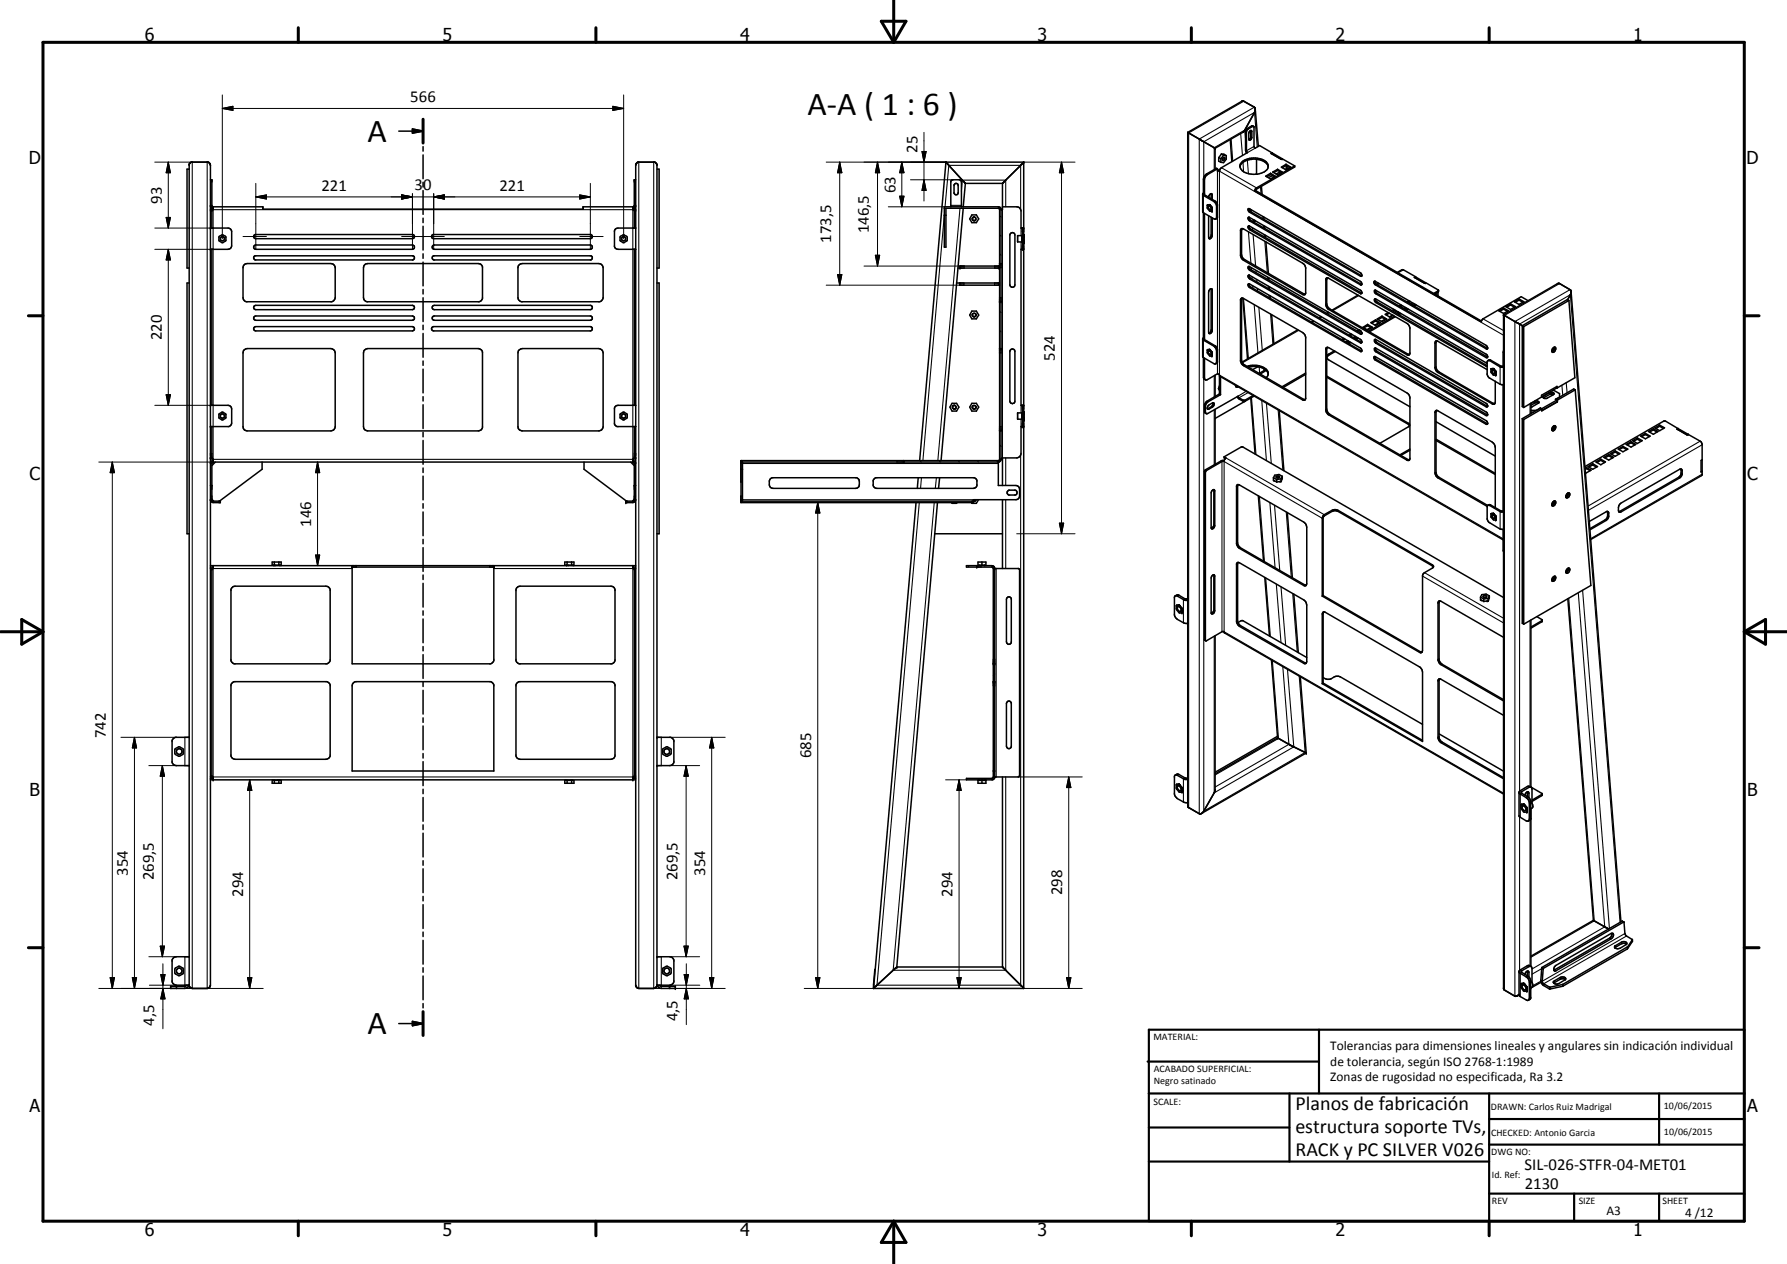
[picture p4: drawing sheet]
<svg xmlns="http://www.w3.org/2000/svg" width="420mm" height="297mm" viewBox="0 0 420 297" stroke-linecap="round" stroke-linejoin="round" font-family="sans-serif">
<defs><g id="words">
<g font-size="7.9">
<text x="189.9" y="27.1">A-A ( 1 : 6 )</text>
<text x="86.4" y="33.3">A</text>
<text x="86.4" y="243">A</text>
</g>
<g font-size="4.7">
<text x="304.6" y="260.8">Planos de fabricación</text>
<text x="304.6" y="266.2">estructura soporte TVs,</text>
<text x="304.6" y="271.6">RACK y PC SILVER V026</text>
</g>
<g font-size="4.2">
<text x="34" y="9.6">6</text>
<text x="104" y="9.6">5</text>
<text x="174" y="9.6">4</text>
<text x="244" y="9.6">3</text>
<text x="314" y="9.6">2</text>
<text x="384" y="9.6">1</text>
<text x="6.8" y="38.7">D</text>
<text x="410.6" y="38.7">D</text>
<text x="7" y="112.9">C</text>
<text x="410.8" y="112.9">C</text>
<text x="7" y="187.1">B</text>
<text x="410.8" y="187.1">B</text>
<text x="7" y="261.4">A</text>
<text x="410.8" y="261.4">A</text>
<text x="34" y="290.4">6</text>
<text x="104" y="290.4">5</text>
<text x="174" y="290.4">4</text>
<text x="244" y="290.4">3</text>
<text x="314" y="290.4">2</text>
<text x="384" y="290.4">1</text>
</g>
<g font-size="3.9">
<text x="96.5" y="24">566</text>
<text x="215.7" y="35.9" transform="rotate(-90 215.7 35.9)">25</text>
<text x="38" y="47.9" transform="rotate(-90 38 47.9)">93</text>
<text x="75.6" y="44.8">221</text>
<text x="97.5" y="44.7">30</text>
<text x="117.4" y="44.8">221</text>
<text x="210.5" y="45.4" transform="rotate(-90 210.5 45.4)">63</text>
<text x="195.4" y="57.1" transform="rotate(-90 195.4 57.1)">173,5</text>
<text x="204.3" y="54.8" transform="rotate(-90 204.3 54.8)">146,5</text>
<text x="38" y="80" transform="rotate(-90 38 80)">220</text>
<text x="248" y="84.8" transform="rotate(-90 248 84.8)">524</text>
<text x="73.1" y="123.8" transform="rotate(-90 73.1 123.8)">146</text>
<text x="24.9" y="173.4" transform="rotate(-90 24.9 173.4)">742</text>
<text x="190.7" y="178.2" transform="rotate(-90 190.7 178.2)">685</text>
<text x="30.1" y="205.8" transform="rotate(-90 30.1 205.8)">354</text>
<text x="36.1" y="206.9" transform="rotate(-90 36.1 206.9)">269,5</text>
<text x="159.3" y="206.9" transform="rotate(-90 159.3 206.9)">269,5</text>
<text x="165.8" y="205.8" transform="rotate(-90 165.8 205.8)">354</text>
<text x="57.2" y="210.7" transform="rotate(-90 57.2 210.7)">294</text>
<text x="224" y="210.7" transform="rotate(-90 224 210.7)">294</text>
<text x="249.8" y="210.4" transform="rotate(-90 249.8 210.4)">298</text>
<text x="36.2" y="241" transform="rotate(-90 36.2 241)">4,5</text>
<text x="159.3" y="240" transform="rotate(-90 159.3 240)">4,5</text>
<text x="358.5" y="275">SIL-026-STFR-04-MET01</text>
<text x="358.5" y="279.4">2130</text>
</g>
<g font-size="3.1">
<text x="312.7" y="246.8">Tolerancias para dimensiones lineales y angulares sin indicación individual</text>
<text x="312.7" y="250.4">de tolerancia, según ISO 2768-1:1989</text>
<text x="312.7" y="254">Zonas de rugosidad no especificada, Ra 3.2</text>
<text x="377.7" y="285.6">A3</text>
<text x="396.2" y="285.9">4 /12</text>
</g>
<g font-size="2.4">
<text x="271.2" y="244.4">MATERIAL:</text>
<text x="271.3" y="252">ACABADO SUPERFICIAL:</text>
<text x="271.3" y="254.6">Negro satinado</text>
<text x="271.2" y="259.7">SCALE:</text>
<text x="350.6" y="260.8">DRAWN: Carlos Ruiz Madrigal</text>
<text x="391.2" y="260.6">10/06/2015</text>
<text x="350.6" y="267">CHECKED: Antonio Garcia</text>
<text x="391.2" y="266.7">10/06/2015</text>
<text x="350.6" y="271.4">DWG NO:</text>
<text x="350.8" y="276.9">Id. Ref:</text>
<text x="350.8" y="282.8">REV</text>
<text x="371.2" y="282.9">SIZE</text>
<text x="390.9" y="282.9">SHEET</text>
</g>
</g></defs>
<g fill="none" stroke="#000" stroke-width=".35">
<path d="M44.5 39.8h-.5v23.2h.5M44.7 38.3l.3-.2h3.9l.4 .3 .2 .5v192.6l-.2 .4-.6 .4h-3.5l-.5-.2-.2-.4v-193zM93.8 30.8h5.7M97 30.3l2.5 .5-2.5 .5zM99.5 28v5.6M99.5 34.5v1M99.5 36.4v5.6M149.9 38.1h4l.6 .6v193l-.5 .5-.3 .1h-3.5l-.3-.1-.4-.5v-193zM154.5 39.8h.5v23.2h-.5M222.4 38.1h18.3M222.4 38.1l4.6 5M222.4 38.1l-6.2 70.1"/>
<path d="M240.7 38.1v194.2h-35.3M240.7 38.1l-5 5M279.3 31.2l6.4 3.6M285.7 34.8h.1M285.7 34.8l6.8-3.9 2.5-4.5 .1-.8-.2-.4-2.5-1.4-.4-.1-12.7 7.4v158.4l.1 .2 2.7 1.6 .5-.2 .4-.5 2.7-4.8v-36.4M285.7 34.8v4.9M286.2 39.7l-2.7 1.7-.3 .7v3.4M286.2 39.7v.5h.5l.1-.2M286.2 39.7l-.2-.2-2.3 1.4-.6 .6-.2 .6v3.3M286.5 37.3v.6l.6 .2M286.5 37l.6 .3M287.1 37.3v.8"/>
<path d="M287.2 36.2l-.5 .6M287.2 36.2h.5M287.2 36.2l.5 .3M287.6 37.1l.2-.1 .2 .1-.3 .6-.3-.1zM287.7 36.5l.6 .1M287.7 36.5l-.6 .8M287.9 36.3l.4 .3M288.3 36.6v.8l-.6 .8-.6-.1M289.3 32.8l.3 5.2M291.5 39.2a2.26 2.26 0 0 1 2.3-2 4.1 4.1 0 0 1 4.3 1.3l.1 .7M293.8 30.9l.4-.3 .1 .3v1.4l-.4 .6-.3-.2v-1.4zM294.1 30.6v1.7l-.4 .5"/>
<path d="M294.3 29.6l-1.2 .7-.2 .5v4.5l.2 .7M294.3 29.5l.5 .2M294.3 29.5v.1M294.8 29.7h-.2l-1.3 .7-.2 .5v4.5l.2 .5-6.1 3.5-.4 .6M294.8 29.7l.1 5 .2 .1 1.1-.6 5.2 3.1M295.1 25.7l.8 8.7M295.4 37.4v3.5M298.1 38.9a4.4 4.4 0 0 0-5.7-.8l-.7 .6-.2 .5M298.2 39a2.51 2.51 0 0 1-2.5 1.9 3.9 3.9 0 0 1-4.1-1.4l-.1-.3M298.9 36.1l.2-.2-.2 .2 2.3 1.3zM300.4 39.8v.2M301.3 39.3l1.1-.7 1.1 .7-1.1 .6z"/>
<path d="M301.4 37.3l3 1.7M301.4 37.3l-.2 .1M302.4 38.9l-.9 .5M302.4 38.9l.9 .5M302.4 38.6v.3M302.4 39.8h-.2M302.4 38.9v.9M302.6 39v.6l-.2 .2M304.4 39v.2l-9.1 5.3-.1 .3M304.4 39l-9 5.2-.4 .7M49.5 42.2h.3v6.2l.3 .2M49.5 48.6h.3v5"/>
<path d="M49.5 48.4l.1 .2M49.5 53.6h4.1l.6 .2 .3 .6v3.4l-.3 .5-.6 .3h-4.1M49.8 58.6v36.6M50.1 48.6v.7h-.3l.3-.4-.3-.1M50.1 48.6h11.7v.5h75.3v-.5h11.7M51.6 55.5l.6-.3 .8 .3v1.1l-.6 .4-.8-.4zM59.8 57.7l.3-.1h36.9a.51 .51 0 0 1 .4 .5 .51 .51 0 0 1-.4 .5h-36.9l-.3-.1-.2-.3zM59.8 55.2l37.3-.1a.5 .5 0 0 1 .3 .6 .5 .5 0 0 1-.4 .4h-36.9l-.3-.1-.2-.3zM99.5 42.8v1.1M99.5 44.8v5.6M99.5 51.3v1M99.5 53.2v5.6"/>
<path d="M99.5 59.6v1.1M101.6 55.2l37.4-.1a.51 .51 0 0 1 .3 .6 .51 .51 0 0 1-.5 .4h-36.8l-.4-.1-.1-.3zM101.7 57.8l.4-.2h36.7a.51 .51 0 0 1 .5 .5 .51 .51 0 0 1-.5 .5h-36.7l-.4-.3zM145.9 55.5l.6-.3 .9 .3 .1 1-1 .5-.7-.5zM148.8 48.6v.7h.3l-.3-.4 .3-.1M149.1 58.6v36.6M149.5 42.2h-.4v6.1l-.1 .2-.2 .1M149.5 48.6h-.4v5M149.5 48.3l-.1 .3M149.5 53.6h-4.2l-.6 .2-.2 .4v3.8l.2 .3 .6 .3h4.2M222 48.9h12.9l.1 .3M222 50.6h.4"/>
<path d="M222.4 48.9v9.2h-.4v-9.5h12.7l.5 .2 .2 .3M223.6 48.6v-6l.5-.4h1.4l.5 .4v6M224.4 43.3l.3-.2 .5 .2 .1 2-.2 .4h-.5l-.3-.3zM226.5 48.9l-5.2 59.3M227 43.1l-.5 5.5M227 43.1h8.7M228.5 50.5h1.1l.5 .9-.5 .9h-1.1l-.5-.9zM235 49.2v58.9l-.1 .1h-60.7v5.1M235.4 49.1v59l-.2 .3-.3 .2h-60.7M235.4 49.1l-.4 .1M235.7 48.6h3.3a1 1 0 0 1 1.1 1v4h.6M235.7 43.1v6.2h-.3"/>
<path d="M237.6 54.9l.6-.2 .3 .2 .1 .3-.1 12.1a.61 .61 0 0 1-.6 .2 .61 .61 0 0 1-.5-.6v-11.7zM240.3 55.4h-1v1.5h1M240.3 55.4v1.5M240.3 55.4l.1-.1v.3M240.3 56.8l.1 .1M240.4 53.6v5M240.4 55.8v.6M240.4 56.6l-.1 .2M240.7 58.6h-.6v36.6h.6M240.7 56.6h.1M240.7 56.9v.1M240.7 57h.1"/>
<path d="M240.7 55.2h.1M240.7 55.2v1.8M240.7 55.5h.1M240.7 55.8h.1M240.7 55.2v.1M240.7 55.6v.1M240.7 55.7v.1M240.8 56.5h-.1M282.8 45.8l2.8 1.7 .4 .5v3.1l-.2 .4M282.9 50v29.4M282.9 50l2.5 1.4 .4 .1M282.9 45.4l-.1 .2v4.2l.1 .2"/>
<path d="M282.9 45.4l.3 .1M283.2 50.2v29.3M283.2 45.5l-.1 .2 2.7 1.6 .4 .7v3.1l-.4 .4M283.9 48.1l-.1 .2a1.3 1.3 0 0 0 .7 1.4l.5-.2v-.7l-.5-.7M283.9 48.1h.5M284.1 48.5l.2-.1 .4 .3 .1 .6a.54 .54 0 0 1-.6-.2 .54 .54 0 0 1-.1-.6zM284.2 46.4l.3-.7 .3-.2 .2 .2v1.2M284.2 50.7v5.1l.2 .3 .4-.3 .2-.3v-4.3M284.4 48.1l.1 .1M284.4 48.1h.1M284.4 48.1h-.5M284.5 48.1h.1"/>
<path d="M284.5 48.2l.4 .6M284.5 48.2l.4 .5M284.8 45.5v1.2M284.8 51.1v4.3l-.6 .6M284.9 48.8l.1 .1M284.9 48.7v.1M284.9 48.7l.1 .2M286.2 40h.6M291.7 53.9l.2-.2 .5 .1 14.2 8.3 .4 .8v6.1l-.1 .2h-.6l-13.9-8-.5-.5-.2-.6zM292 53.7l-.1 6.3 .4 .7 14.4 8.4h.2M292.2 53.7l-.3 .1M293.5 51.1h.3l26.1 15 .3 .4v.4h-.3l-26.1-15-.3-.4z"/>
<path d="M293.5 49.1h.3l26.1 15 .3 .4v.4h-.3l-26.1-15-.3-.4zM293.7 53.1l26.2 15.1 .3 .6M293.7 51.1v.3l.3 .4 26.2 15M293.7 49v.4l.3 .3 26.2 15.1M293.7 53.1v.4l.3 .3 26.2 15.1M293.7 53.1a.48 .48 0 0 0-.3 .5 .48 .48 0 0 0 .4 .4l26.1 15 .3-.2M293.9 49.1l-.2 .1M294.2 49.3l-.4 .2M294.9 51.7l-.4 .3M295 44.9l53.3 30.7v-.2M295.1 51.8l-.3 .4M295.2 44.8l-.2 .1"/>
<path d="M295.2 44.8l53.1 30.6M296.6 43.8l.1 1.8M297.1 51l.1 .6M297.3 53.1l.1 .6M297.5 55.3v.5M297.6 41.4l1.1-.7 1.1 .7-1.1 .6zM297.6 56.8l.6 7.5M298.7 41l-.9 .5M298.7 41l.9 .5M298.7 40.7v.3M299.2 41.3l-1 .4M299.2 40.4l1.2-.6 1.1 .6-1.1 .7z"/>
<path d="M300.4 40l-.9 .6M300.4 40l.9 .6M301 40.4l-1 .5M44.5 66.5h-.5v58.9h.5M57.5 62.1l.6-.2h19.7a1 1 0 0 1 1 1v7l-.4 .8-.4 .2h-20.1a.97 .97 0 0 1-.8-1v-7zM59.8 71.9l.3-.1h36.9a.51 .51 0 0 1 .4 .5 .51 .51 0 0 1-.4 .5h-36.9l-.3-.2-.2-.3zM59.8 60.2l37.3-.1 .3 .2v.4l-.3 .4h-37.1l-.4-.4zM59.8 74.4l.3-.1h36.9a.51 .51 0 0 1 .4 .5 .51 .51 0 0 1-.4 .5h-36.9l-.3-.2-.2-.3zM59.8 76.9l.3-.1h36.9a.51 .51 0 0 1 .4 .5 .51 .51 0 0 1-.4 .5h-36.9l-.3-.2-.2-.3zM85.7 62.3l.7-.4h26.1a.96 .96 0 0 1 .9 .8v7.4l-.3 .6-.4 .2h-26.4l-.6-.4-.2-.6v-7zM99.5 61.6v5.6M99.5 68v1.1"/>
<path d="M99.5 70v5.6M99.5 76.4v1.1M99.5 78.4v5.5M101.6 76.9l.4-.1h36.8a.51 .51 0 0 1 .5 .5 .51 .51 0 0 1-.5 .5h-36.8l-.4-.2-.1-.3zM101.7 74.5l.4-.2h36.7a.51 .51 0 0 1 .5 .5 .51 .51 0 0 1-.5 .5h-36.7l-.4-.3zM101.8 71.9l.3-.1h36.7a.51 .51 0 0 1 .5 .5 .51 .51 0 0 1-.5 .5h-36.7l-.4-.3zM101.8 60.2l37.2-.1 .2 .2 .1 .4-.3 .4h-37.1l-.3-.4zM122 62.3l.8-.4h18a1 1 0 0 1 1 1v7l-.1 .5-.5 .4-18.6 .1-.6-.4-.2-.6v-7zM154.5 66.5h.5v58.9h-.5M224.9 66.5h10.1M225.2 63h9.8M225.6 66.5v.5h9.4"/>
<path d="M228.5 73.1h1.1l.5 .9-.5 .9h-1.1l-.5-.9zM234.8 66.5v.5M234.9 62.5v.5M235 70.9h.4M235 61.9h.4M235 62.5h-9.3v.5M282.8 79.8l2.6 1.6 .6 .6v3.1l-.2 .4M282.9 79.4l-.1 .1v4.4l.1 .1M282.9 79.4l.3 .1M283.2 79.5l-.1 .3 2.7 1.5 .3 .4 .1 .4v3l-.4 .4M284.5 68l.2-.1 .3 .1v9.9a.46 .46 0 0 1-.3 .4 .46 .46 0 0 1-.5-.2v-9.5zM284.8 67.9v9.8l-.3 .4-.3 .2"/>
<path d="M291.7 70.2l.2-.1h.5l13.9 8 .6 .7 .1 .4v14.5l-.1 .3h-.6l-13.9-8.1-.5-.4-.2-.6zM292 70.1l-.1 14.7 .1 .4 .5 .5 14 8.2h.4M292.2 70.1l1.1 14.2M293.5 66.8l.3-.1 26.1 15.1 .3 .4v.3l-.3 .1-26.1-15-.3-.4zM293.7 62.6v.4l.3 .3 26.2 15.1M293.7 64.6l26.2 15.2 .3 .6M293.7 62.6a.48 .48 0 0 0-.3 .5 .48 .48 0 0 0 .4 .4l26.1 15 .3-.1M293.7 66.7v.4l.3 .3 26.2 15.1M293.7 64.6v.5l.3 .3 26.2 15M293.7 64.6a.48 .48 0 0 0-.3 .5 .48 .48 0 0 0 .4 .4l26.1 15.1 .3-.2M293.7 62.6l26.2 15.1M298.3 65.3l.1 .5"/>
<path d="M298.5 67.4v.5M298.6 69.5l.1 .6M299 74l.5 6.8M305.1 77.5l-13.1 7.6M308.8 75.4l-.5 .3M310.6 74.4l-.5 .3M311.9 65.4h.5l18.7 10.8 .4 .8v6.1l-.1 .3h-.6l-18.6-10.8-.5-.9v-6.1zM312.1 65.3l-.2 .2v6l.6 1 18.9 10.8M312.3 73.4l-.4 .3M315.9 79.5l-.4 .3M316.2 79.7l-.5 .2M317.7 78.5l-.5 .3"/>
<path d="M317.9 78.6l-.5 .3M318.7 79l-.5 .3M318.8 79.2l-.5 .2M319.1 79.3l-.4 .3M319.3 69.3l-6.1 3.6M319.4 79.5l-.5 .3M319.5 77.5l-.5 .3M319.9 77.7l.3 .7M319.9 77.7l-.2-.1-.5 .3M320.2 78.2l-.3 .1M320.2 68.8l-.1 .1M320.2 78.4h-.1"/>
<path d="M320.5 76.9l1.1-.7 1.1 .7-1.1 .7zM321.6 76.5l-.9 .5M321.6 76.5l.8 .5M321.6 76.2v.3M322.3 77l-.9 .5M322.3 75.8l1.1-.6 1.2 .6-1.2 .7zM323.1 66.2l.3-.1 26 15.1 .4 .6-.3 .2-26.1-15.1-.3-.4zM323.2 68.2h.3l25.9 15a.4 .4 0 0 1 .4 .4 .4 .4 0 0 1-.4 .4l-25.9-15-.3-.3zM323.2 79.8h.3l25.9 15a.4 .4 0 0 1 .4 .4 .4 .4 0 0 1-.4 .4l-25.9-15-.3-.3zM323.3 66.1v.4l.3 .3 26.2 15.1M323.4 70.2l-.2 .1v.4l.3 .4 26.2 15M323.4 79.8l.4 .7 26 15"/>
<path d="M323.4 68.2l.4 .7 26 15M323.4 70.2l.1 .5 .3 .3 25.9 14.9M323.4 70.2l26.3 15.3M323.4 75.4l.9 .5M323.4 75.4l-.9 .5M323.4 75.2v.2M323.8 75l1.1-.7 1.1 .7-1.1 .6zM324.1 66.5l-.4 .3M324.2 75.9l-.9 .5M324.9 74.6l-.8 .5M324.9 74.6l.9 .5M324.9 74.3v.3"/>
<path d="M325.7 75l-.9 .5M326.4 73.4l-.7 .5 1.1 .6 .7-.4M326.7 73.6l-.8 .4M327.4 74l-.7 .5M327.7 72.7l-.1 .1 1.1 .6h.1M327.9 74.3l-6.2 3.6M327.9 72.9h-.1M328.1 74.4l-6.1 3.6M328.5 64l1.3-.6 3 1.6M328.7 73.3l-.2 .1M329.1 73.5l-.4 .3M329.4 73.7l-.5 .3"/>
<path d="M329.5 71.7l-.5 .2 1.2 .7 .4-.3M329.7 71.8l-.4 .3M330.4 72.3l-.4 .2M330.9 72.5l-.5 .3M331.2 72.6l-.5 .3M331.2 70.7l-.3 .2 1.2 .6 .3-.2M331.5 70.8l-.3 .2M332.6 65.2l2.3 1.3 .3-.1M332.7 71.5l-.5 .3M332.8 65v.1M332.8 65l-.2 .2M332.8 65.1l2.3 1.3"/>
<path d="M332.8 65.1l-.2 .1M332.9 71.6l-.5 .3M335.2 66.4l3 1.8M337.9 68.8v.6M338.1 68.7v.8M338.2 68.2v.4l-.9 .5M338.2 68.2l-1.1 .8M352.4 73l1.1-.6 1.2 .6-1.2 .7zM353.5 74v158.3l.2 .4 2.5 1.4h.4l.6-.4M353.5 72.4v.2M353.5 74l4.4 2.5M353.5 72.6l.9 .6"/>
<path d="M353.5 72.6l-.9 .6M354 72.1l1.2-.7 1.1 .7-1.1 .6zM355.2 71.7l-.9 .5M355.2 71.7l.9 .5M355.2 71.4v.3M356.1 70.9l1.1-.6 1.1 .6-1.1 .6zM357.2 70.5l-.9 .5M357.2 70.5l.8 .5M357.2 70.3v.2M357.9 76.5v19l.4 .3M357.9 76.5l.4 .3M358.3 76.8v19"/>
<path d="M359.3 70.7l-1.6-1-9 5.2-.4 .5M368.9 70.6l1.4 18.2-4.2 2.4M368.9 70.6l-10.6 6.2M368.9 70.6l-.4-.2-10.6 6.1M369.4 68.5l-.1 .6-.7 1.3M369.4 68.5l-.1-.3-2.6-1.6-.5 .1-12.7 7.3M369.4 68.5l11.7 148.2M49.5 95.2h4.1l.6 .3 .3 .6v3.3l-.3 .6-.4 .2h-4.3M51.6 97.2l.6-.3 .8 .3v1.1l-.6 .4-.8-.4zM57.5 82.2l.6-.3h19.7l.6 .3 .4 .7v17.3a1.05 1.05 0 0 1-1 1.1h-19.7a.94 .94 0 0 1-1-1.1v-17.3zM85.7 82.3l.7-.4h26.1l.6 .3 .3 .5v17.8a.96 .96 0 0 1-.9 .8h-26.1l-.6-.3-.3-.3v-.5v-17.3zM99.5 84.8v1.1"/>
<path d="M99.5 86.7v5.6M99.5 93.2v1M99.5 95.1v5.6M122 82.3l.8-.4h18l.6 .3 .4 .7v17.3a1.05 1.05 0 0 1-1 1.1h-18l-.8-.4-.2-.7v-17.3zM145.9 97.2l.8-.3 .8 .5v.7l-1 .6-.7-.6zM149.5 95.2h-4.2l-.4 .2-.4 .5v3.8l.2 .3 .4 .2h4.4M223.8 94.8h1.1l.6 .9-.6 .9h-1.1l-.5-.9zM228.5 94.8h1.1l.5 .9-.5 .9h-1.1l-.5-.9zM235 81.9h.4M237.6 82.3l.6-.3 .3 .3 .1 .3-.1 12a.64 .64 0 0 1-.6 .2 .64 .64 0 0 1-.5-.5v-11.7zM240.3 97h-1v1.5h1M240.3 97v1.5"/>
<path d="M240.3 97l.1 .3M240.4 95.2v5M240.4 97.5v.6M240.4 98.3l-.1 .2M240.7 98.2h.1M240.7 98.2v.1M240.7 98.6v.1M240.7 96.9h.1M240.7 98.7h.1M240.7 96.9v1.8M240.7 98.3h.1M240.7 98.1h.1"/>
<path d="M240.7 97.4h.1M240.7 97.2h.1M240.7 97.3h.1M282.9 84v4.6l.2 .4 .3 .2M282.9 84l2.5 1.5h.4M283.2 84.2v4.9l.5 .2 2.5-1.5 .6 .5M284 95.4l1.1-.7 .3 .1-.1 .6-1.2 .8-.2-.1-.1-.2zM284.1 82.5h.2l.4 .2 .1 .6a.54 .54 0 0 1-.6-.2 .54 .54 0 0 1-.1-.6zM284.4 82.1l-.6 .2a1.3 1.3 0 0 0 .7 1.4l.5-.1v-.7M284.4 82.1l.1 .1M284.5 82.2h.1M284.5 82.2l.5 .6"/>
<path d="M284.5 82.2l.4 .6M284.9 82.8l.1 .1M285 82.8h.1M285.2 94.7l-.2 .7-1.1 .7M285.7 88.1v5.1M285.7 96.2v12.9M286.5 91.4l.2 .1M286.5 91.5l.2 .2M286.7 92.6l-2.9 1.7-.4 .4-.2 .4v1.8l.4 .3M286.7 92.6l.3 .2M286.7 90.6l-.2 .5M286.8 88.3l-.1 4.3"/>
<path d="M286.8 88.3l66.6 38.6M287 92.8l-3.1 1.7-.5 1v1.3l.2 .4M287 88.5v4.3M290.5 90.5l.1 .3M290.6 90.8l.5 .1M290.9 93.2a2.09 2.09 0 0 0 1.7 1.2l.2-.1M290.9 90.7l-.3 .1M291.1 90.8v.1M292.8 94.3l-7.1 4M293.1 86.1a4.9 4.9 0 0 1 4.7 .7 1.36 1.36 0 0 1-.1 2M293.5 86.3a4.1 4.1 0 0 1 4.6 1.4l.1 .2M294.1 93.5l1 13.2"/>
<path d="M294.7 92.9l-2.2 1.2-1.2-.6-.2-.4-7.1 4.1h-.4M294.9 93l-2.1 1.3M295.7 86.2l-1.2 .7M297.5 86.9l-1.5 .9M297.7 87l-1.4 .9M300.8 96.4l1.1 14.2M307 87.7l-5.6 3.2M307 88l-5.3 3.1M311.8 81.8l.3-.2 .3 .1 18.4 10.6 .4 .5 .3 .5v14.6l-.1 .2h-.6l-18.6-10.7-.3-.5-.2-.4zM311.9 88.4l19.3 11.1 .2 .4M311.9 88.6l19.5 11.3M312.1 81.6l-.2 .2v14.5l.3 .6 .5 .5 18.7 10.7"/>
<path d="M313.7 82.5l-1.5 .8-.3 .4M314 82.6l-1.8 1-.2 .3v.3l19.5 11.4M316.9 80.1l-.5 .2M317.1 80.2l-.5 .2M317.4 80.3l-.5 .3M317.6 80.5l-.5 .3M323.1 83.9l.3-.1 26 15 .4 .8-.4 .1-26-15.1-.3-.4zM323.3 83.8v.4l.3 .3 26.2 15.1M323.4 81.8l.4 .7 26 15M323.4 81.8l-.2 .1v.4l.3 .4 25.9 15 .4-.2M323.4 81.8l26 15 .3 .2 .1 .5M331.4 99.9v.1"/>
<path d="M331.4 99.9l-.2 .4-6.8 3.9M337.6 99.1l14 8.1M337.7 80.1l-.1 6.3 .4 .8 13.4 7.7M337.7 96.4l-.1 14.8 .2 .3 .6 .7 11.4 6.6M349.7 86.9l-11.7-6.8-.5 .2-.1 6.1 .2 .7 .5 .4 12.9 7.5 .4-.1 .2-.4v-4.9M349.8 84.8l.7-.2 2.5 1.5h.4M349.8 84.8l-.1 .2v3l.1 .4 .3 .4 2.6 1.5h.8M349.8 84.8h.5l2.4 1.4 .8 .1M350.6 86.7v.8l.5 .6h.6M350.6 86.7h.1M350.8 87a.53 .53 0 0 1 .6 .2 .53 .53 0 0 1 0 .6 .64 .64 0 0 1-.6-.8zM351.1 86.6l-.5 .1"/>
<path d="M351.1 86.6l.1 .1M351.1 86.6h.1M351.2 86.7l.5 .6v.8M351.2 86.7l.5 .5M351.7 87.2v.2M351.7 88.1h.1M351.7 87.2v.1M351.7 88v.1M353.4 86.1h.1M353.4 90.4v29.7M353.5 82.4l-.1 3.7M357.9 98.4l4.3-2.5 .3 .2-4.2 2.5"/>
<path d="M357.9 98.4l.4 .2M357.9 98.4v48.1l.4 .2M358.3 98.6v48.1M359.9 96.9h.6M359.9 94.7v2.5M359.9 94.8l1.1-.6h.5l.4 .3-.3 .3-1.7 .9M361.7 94.7h-.7l-1.1 .5M362.2 95.9l.3 .2M362.2 95.9v.1M362.2 95.9l-.9 .5h-1.4M362.4 93.3l-4.1 2.5M362.8 93.3l1.6-1.1a.56 .56 0 0 1 .6 0 .56 .56 0 0 1 .3 .5l-1.7 .9h-.5z"/>
<path d="M364.8 92.6l.1 .4M365 81.9l.3-.2a.39 .39 0 0 1 .5 .1 .39 .39 0 0 1-.1 .5l-.2 .4-.5 .1-.1-.3zM365.2 91.7l1.5 .8v.8l-1 .6 .3 .1M365.3 81.7v.4l-.1 .2-.3 .1M365.3 92.7h-.9l-1.5 .8M365.5 81.6l-.1 .6-.5 .4M365.8 93.9h.1M365.8 93.9l.4 .1M366 91.1l.1 .1M366 90.8v.4l-3.6 2.1M366 94.4h.2M366 94v.4l-3.5 2.1"/>
<path d="M366 94l-3.5 2.1M366.1 91.2v-.4l-3.7 2.1v.4M366.2 94.4l-3.7 2.2v-.5M366.2 94v.4M370.4 91.6l3.6 46-15.7 9.1M370.4 91.6l-4.2 2.4M370.4 91.6l-.4-.2-4.2 2.5M390.2 99.9v.3M49.5 117.4h.3M49.5 114.1h.3M49.8 100.2v7.5l.3 .2M49.8 107.6h-.3l.6 .3"/>
<path d="M49.8 117.3l.4 .5M50.1 107.9v.7M50.1 108.6l-.3 .2v8.8l.3 .2h1.7v.3h-1.7l-.5-.2-.1-.3M50.1 108.2l-.5 .3-.1 .3M50.1 108.6h98.7M50.6 108.6l-.8 .8M61.6 108.6v1.7l-10 7.5M99.5 101.6v1.1M99.5 103.5v5.6M99.5 110v1M99.5 111.9v5.6M99.5 118.4v1"/>
<path d="M137.3 108.6v1.7l10 7.5M147.1 117.8h1.7l.3-.4h.4l-.1 .4-.6 .3h-1.7zM148.3 108.6l.8 .8M148.8 107.9v.7M148.8 108.6l.3 .3v8.5M148.8 108.2l.6 .4 .1 .3M149.1 100.2v7.4M149.1 114.1h.4M149.1 107.6h.4M149.1 107.6l-.3 .3M149.1 117.3l-.4 .5M149.4 107.6l-.6 .3"/>
<path d="M174.2 117.8h54.7M174.2 108.6v9.2M174.2 110.3h.4M174.6 108.6v9.2M181.1 112.5l.4-.2h20l.5 .6a1.64 1.64 0 0 1-.4 1.7l-.4 .2h-19.5l-.6-.3-.2-.4v-1zM205.4 112.7l.5-.4h23.2l.6 .6-.1 1.4-.7 .5h-22.7a.86 .86 0 0 1-.9-.7zM212.5 108.2v.4M215.4 118.1l-10 114.2M215.9 112.3l-.2 2.5M220.4 118.1l-9.5 109.1M220.9 112.3l-.2 2.5M223.7 118.1l.1 .2h1.1l.1-.2"/>
<path d="M229.4 117.4l-.2 .3h-.3M230.1 117.4l-.5 .9h-1.1l-.1-.2M234.7 108.6v5.5l4.6 .1 .4 .7v1.7l-.4 .7-.4 .1h-10v.7h-54.7v-1.5M235 101.3h.4M235.7 107.6v6.5M235.7 117.4v16.2M235.7 107.6l-.3 .3M237.1 115.3l1.6-.1a.6 .6 0 0 1 .4 .6 .6 .6 0 0 1-.4 .5h-1.5l-.4-.3v-.4zM240.7 100.2h-.6v6.4l-.3 .6-.8 .4h-3.3M284.9 115.4l.4-.3h.2l.1 .3v8.1l-.2 .5-.3 .3-.3-.1v-.2v-8.2zM285.3 115.1l.1 8.3-.2 .5-.4 .3M287.8 107.4l4-2.3h.5l61.2 35.3"/>
<path d="M287.8 108.2h-.6l-3.8 2.2-.2 .3v39.7l.4 .2 3.7-2.1h.5l.1 .2 65.6 37.9M287.8 107.4l.4 .2-.4 .9h-.5l-3.7 2.1-.2 .4 .1 39.6M287.8 107.4v.2l.3 .2M290.8 114l.2-.1 .4 .1 15.1 8.7 .5 .4 .2 .8v13.3l-.2 .5-.5-.1-15.1-8.7-.4-.5-.3-.6zM291.1 113.9l-.1 13.8 .2 .6 .5 .4 15.4 8.8M295.9 116.5l1.2 15.4M299.4 112.3v.6l.8 .4M299.4 112.3l.8 .4M300 112l.7-.1 .2 .2-.6 .2zM300.2 112.7v.6M301.2 113.2l-1 .1M301.2 112.5v.7"/>
<path d="M301.2 112.5l-1 .2M301.5 111.9v.6l-.3 .7M301.5 111.9l-.8-.4-1 .2-.3 .6M301.5 111.9l-.3 .6M331.5 105.5l-2.4 1.4M331.5 105.8l-2.1 1.2M337.6 103.2l14 8.1M337.6 103.5l14 8M349.7 119v3l.1 .4 .3 .4 2.6 1.5 .8 .1M349.7 119l-11.6-6.7-.5-.4-.2-.8v-14.2l.2-.4h.4l12.8 7.4 .5 .4 .3 .8v14.2M349.8 118.7l.4-.1 .3 .1 2.5 1.4h.4M349.8 118.7l-.1 .3"/>
<path d="M349.8 118.7l.5 .1 2.4 1.4 .8 .1M365.3 100.1l-.4 .8M365.3 117.8v.4l-.4 .3M365.3 100.1a.47 .47 0 0 1-.4 .7M365.5 117.7l-.1 .7-.5 .4M365.5 100l-.1 .7-.5 .4M365.6 100a.69 .69 0 0 1 .1 .8 .69 .69 0 0 1-.8 .4v-.3M365.6 117.7l.1 .1a.72 .72 0 0 1 0 .8 .72 .72 0 0 1-.8 .3v-.7l.4-.4M365.6 100l-.3 .1M365.6 117.7l-.3 .1M368.5 116a.37 .37 0 0 1 .5-.1 .37 .37 0 0 1 .1 .5l-.3 .5-.6 .1v-.5zM368.5 116v.4l-.3 .2"/>
<path d="M368.8 115.8l-.2 .7-.4 .3M373 109.9l1.1 .6-1.1 .6-.2-.1M373 109.9l-.3 .1M373 110.1l-.3 .2M373 110.1l.9 .5M373 109.9v.2M373.4 109.6l1.1-.6 1.1 .6-1.1 .7zM374.5 109.3l-.9 .5M374.5 109.3l.9 .5M374.5 109v.3M375.2 108.5l1.2-.6 1.1 .6-1.1 .7zM376.4 108.2l-.9 .5"/>
<path d="M376.4 108.2l.9 .5M376.4 107.9v.3M377.1 107.5l1.1-.7 1.2 .7-1.2 .6zM378.2 106.8v.3M378.2 107.1l-.9 .5M378.2 107.1l.9 .5M378.6 106.6l1.2-.6 1.1 .6-1.1 .6zM379.8 106.2l-.9 .5M379.8 106.2l.8 .5M379.8 106v.2M380.5 105.5l1.1-.6 1.1 .6-1.1 .7zM380.9 118.4l14-8.1 .4-.1 .2 .3a1.89 1.89 0 0 1-.3 1.6l-14.4 8.3-.2-.3-.1-.8z"/>
<path d="M381.6 105.2l-.9 .5M381.6 105.2l.9 .5M381.6 104.9v.3M382.3 104.4l1.2-.6 1.1 .6-1.1 .7zM383.5 104.1l-.9 .5M383.5 104.1l.9 .5M383.5 103.8v.3M383.9 103.5l1.1-.6 1.1 .6-1.1 .7zM385 103.2l-.9 .5M385 103.2l.9 .5M385 102.9v.3M385.7 102.5l1.2-.6 1.1 .6-1.1 .6z"/>
<path d="M386.9 102.1l-.9 .5M386.9 102.1l.9 .5M386.9 101.9v.2M387.6 101.4l1.1-.6 1.1 .6-1.1 .7zM388.7 101l-.9 .6M388.7 101l.9 .6M388.7 100.8v.2M389.1 100.5l1.1-.6 1.2 .6-1.2 .7zM390.2 100.2l-.9 .5M390.2 100.2l.9 .5M394.5 100.7l-.2 .1 2.4 1.4 .2-.1M394.5 100.7l-2.9-1.7-.4-.1-18.6 10.7"/>
<path d="M394.5 100.7l2.4 1.4M395.2 110.2l.1 .2a1.89 1.89 0 0 1-.3 1.5l-14.4 8.3M396.9 102.1l3 1.7 .3 .6v7.2l-.1 .2-26.1 15M400.2 108l-.2 .2v2.7l.2-.1M400.2 110.7l-.2 .2M49.5 132.9h100M49.5 133.3h.6M49.8 133.6v49M50.1 132.9v.7h-.6M54.5 138.1l.8-.3h21.3l.6 .2 .4 .6v16.6l-.2 .4-.5 .4h-21.8l-.4-.2-.4-.6v-16.6zM64.4 132.9v-.1h-.4v-.7h2.1v.8M64.5 132.1v.8"/>
<path d="M64.8 132.9v-.1h1.2v.1M65.6 132.1v.7M65.7 132.8v.1M82.8 133.3h33.3M82.8 132.9v23.1l32.8-.1 .5-.7v-22.3M99.5 120.3v5.6M99.5 126.7v1.1M99.5 128.7v5.6M99.5 135.1v1.1M99.5 137.1v5.6M121.5 138.1l.8-.3h21.3l.7 .2 .3 .6v16.6l-.2 .4-.6 .4h-21.7l-.4-.2-.4-.6v-16.6zM133.2 132.9v-.1h-.4v-.7h2.1v.8"/>
<path d="M133.3 132.1v.8M133.6 132.9v-.1h1.2v.1M134.4 132.1v.7M134.5 132.8v.1M148.8 132.9v.7h.7M148.8 133.3h.7M149.1 133.6v49M219.7 125.4h16M229.6 132.9v.4M229.9 132.9v-.8h1.9v.8M230.2 132.9v-.1h1.4v.1M230.9 132.1v.7"/>
<path d="M233.9 133.6l-.2-.5-.5-.2h-6v.4h6.1l.2 .3v49v.2l-.3 .1h-6v.4h6.2l.3-.3 .2-.4M233.9 133.6h5.6l.2 .3v48.3l-.3 .4h-5.5M233.9 133.6v49M285.1 135.2l.3-.1 .2 .3-.1 8.4a.39 .39 0 0 1-.3 .5 .39 .39 0 0 1-.4-.3v-8.2zM285.3 135l.1 8.4-.2 .5-.4 .2M290.8 132.4l.3-.2h.3l15.1 8.8 .5 .4 .2 .8v13.2l-.2 .6-.5-.1-15.4-9-.4-.8zM291.1 132.2l-.1 13.8 .1 .4 .6 .6 15.4 8.8M297.4 135.7l1.1 13.8M302.7 120.4l1.2 15.4M304.2 139.6l1.1 13.8M311.1 121.2l2.2-1.4h.7l.6 .1 22.4 13-.1 .5-2.1 1.3-.3 .6v17.6l-.2 .4-.3 .1-.3-.1-22.8-13.2v-18.3zM311.1 140l23.2 13.2"/>
<path d="M311.1 140l-.2 .1M337 133.3l-.2-.3-22.2-12.8-.6-.2-.7 .1-1.9 1.1-.3 .5v18.3M350.6 120.7a1.23 1.23 0 0 0 .6 1.5h.5M350.6 120.7h.1M350.8 121a.47 .47 0 0 1 .6 .3 .47 .47 0 0 1-.2 .6l-.4-.4zM351.1 120.6l.1 .1M351.1 120.6l-.5 .1M351.2 120.7l.5 .6v.7M351.2 120.7h.1M351.2 120.7l.5 .6M351.7 121.3v.2M351.7 121.3h.1"/>
<path d="M351.7 122v.2M353.4 120.1h.1M353.4 124.4l.1 5.3M365.3 135.5l.4-.1a.74 .74 0 0 1 0 .8 .74 .74 0 0 1-.8 .4v-.3M365.3 135.5l-.4 .8M365.3 135.5a.47 .47 0 0 1 0 .5 .47 .47 0 0 1-.4 .2M365.5 135.4l-.1 .7-.5 .4M368.3 133.9l.7-.4a.74 .74 0 0 1 0 .8 .74 .74 0 0 1-.8 .4zM368.5 133.6v.5l-.3 .2M368.8 133.5l-.2 .7-.4 .3M377.9 120.2l.1 1.1-.3 .6-3.9 2.3M377.9 120.2l-4.2 2.4"/>
<path d="M377.9 120.2l.3 .2a1.93 1.93 0 0 1-.3 1.6l-4.1 2.5M99.5 143.6v1M99.5 145.5v5.5M99.5 151.9v1.1M99.5 153.8v5.6M233.5 156h.4M236.8 140.5l.4-.2 .6 .3v10.4a.58 .58 0 0 1-.7 .4 .58 .58 0 0 1-.5-.6v-10zM276.3 140l.6-.2 1.7 .9h.7M276.9 142.6l.1-.1a.75 .75 0 0 1 .6 1.2 .79 .79 0 0 1-.7-1.1zM277.2 142.2l-.6 .2a1.52 1.52 0 0 0 .8 1.7l.5-.1M277.2 142.2l.2 .1M277.4 142.3l.5 .7"/>
<path d="M277.9 143v.2M277.9 143h.1M277.9 143v.1M277.9 143.2v.8M277.9 143.9v.1M277.9 143.2h.1M277.9 143.1l.1 .1M277.9 143.9h.1M277.9 144h.1M278 143.9h-.1M279.3 141.1h-.7l-1.9-1.1h-.3l-.3 .3 .2 4.6 .5 .6 1.4 .8 1.1 .2M291.1 146.3l.7-.4h.5l14.9 8.6"/>
<path d="M298.9 155.1l1.5 18.3M305.7 159l1.4 18M311.1 143.9h.5l22.3 12.9 .6 1.1v16.3l-23.6-13.5v-16.4zM311.1 159.2a2.09 2.09 0 0 0 2.8-.2h1.2l19.4 11.2M311.2 143.8l-.1 .4v16.3M338.4 159.5v13.9l.1 .4 .5 .6 14.5 8.4M338.4 141.2v13.9l.2 .6 .4 .4 14.5 8.3M348.1 140.3v.7l.8 .4M348.1 140.3l.8 .5M348.7 140.1l.5-.1 .3 .2-.6 .2zM348.9 140.8v.6M349.9 141.3l-1 .1"/>
<path d="M349.9 140.6v.7M349.9 140.6l-1 .2M350.2 140v.6l-.3 .7M350.2 140l-.8-.4-1 .1-.3 .6M350.2 140l-.3 .6M353.5 149.8l-14.7-8.5-.4-.1-.2 .2-.1 13.8 .3 .6 .3 .3 14.8 8.6M359.9 145.7v39.3M361.3 144.9l1.3 .8M362.6 145.7l-2.7 1.7M362.6 145.7v.4l-2.7 1.5M368.6 140.7l6 75.6M44.5 173.3h-3.3l-.5 .4-.2 .3v5.4l.6 .4 .4 .1h3"/>
<path d="M54.5 160.6l.6-.4h21.8l.3 .2 .4 .6v16.7l-.2 .4-.8 .3h-21.3l-.6-.2-.4-.5v-16.7zM83 160.6l.6-.4 32 .1 .5 .7v20.2h-33.3v-20zM99.5 160.3v1M99.5 162.2v5.6M99.5 168.7v1.1M99.5 170.6v5.6M99.5 177.1v1M99.5 179v5.6M121.5 160.6l.6-.4h21.7l.5 .2 .3 .6-.1 16.8a.87 .87 0 0 1-.9 .6h-21.3l-.8-.3-.2-.4v-16.7zM154.5 173.3h3.2l.4 .2 .3 .5v5.4l-.5 .4-.4 .1h-3M233.5 160.2h.4M236.8 165l.2-.2h.4l.4 .3v10.4a.58 .58 0 0 1-.7 .4 .58 .58 0 0 1-.5-.6v-9.9z"/>
<path d="M300.4 173.4l2.9 1.7 3.8 1.9M300.4 173.4l-14.7 8.5M300.4 173l-14.7 8.5M307.1 177l-24.6 14.2M311.1 160.5l-.2 .2M311.1 160.5l23.4 13.5M338.4 172.5l15.1 8.7M353.5 168.1l-14.7-8.5h-.4l-.3 .3v13.6l.3 .6 .4 .4 14.7 8.5M49.5 183.3h100M49.5 182.9h.6M49.5 182.6h.6v.7M64 183.3v.8h2.1v-.7h-.4v-.1"/>
<path d="M64.1 183.3v.1h1.2v-.1M64.4 183.3v.1M64.5 183.4v.7M65.6 183.3v.8M99.5 185.5v1M99.5 187.4v5.6M99.5 193.8v1.1M99.5 195.8v5.6M132.8 183.3v.8h2.1v-.7h-.4v-.1M133 183.3v.1h1.1v-.1M133.2 183.3v.1M133.3 183.4v.7"/>
<path d="M134.4 183.3v.8M148.8 182.9h.7M149.5 182.6h-.7v.7M229.9 183.3v.8h1.9v-.8M230.2 183.3v.1M230.7 183.3v.1h-.8M230.9 183.3v.8M231.1 183.3v.1h.7M231.6 183.3v.1M233.5 181.2h.4M235.7 182.6v44.6M276.3 182.2l.6-.3 1.8 1 .6-.1"/>
<path d="M276.8 184.7a.68 .68 0 0 1 .8 .4 .68 .68 0 0 1-.1 .7l-.6-.4zM277.2 184.3l.2 .1M277.2 184.3l-.6 .1a1.54 1.54 0 0 0 .8 1.8l.5-.1M277.2 184.3h.1M277.3 184.3v.1M277.3 184.3l.1 .1M277.4 184.4l.5 .9M277.9 185.1v.1M277.9 185.3v.8M277.9 186v.1M277.9 185.3h.1M278 186l-.1 .1"/>
<path d="M279.3 183.2a4.1 4.1 0 0 1-2.6-1.1h-.3l-.3 .4 .1 4.3a3 3 0 0 0 2 1.7l1.1 .1M357.9 189.5a.64 .64 0 0 1 .8 .2 .64 .64 0 0 1-.1 .8l-.6-.3zM358.2 189l-.6 .1a1.65 1.65 0 0 0 .8 1.8l.7-.1-.1-1.1M358.2 189l.2 .1M358.4 189l.6 .9M358.4 189.1l.6 .6M359 189.7l.1 .3M359.1 186.1l-.5 .8M359.1 186.1l.3 .2 .1 1.2M359.1 186.1v1.1M359.9 188.5l-.1-.4a2.95 2.95 0 0 0-2-1.7l-.1-.1 .1-.3 1.8-1h.4l.2 .5v3.3M359.9 188.5v3.9l-.5 .6"/>
<path d="M359.9 188.5l.3 .3M359.9 190v37.1l-.4-.2h-.4l-1.8 1.1-.1 .3v5.6l1.6 1.1 .5 .1 .3-.3v-4.2l-.6-.9-1.7-1.1-.1-.2M359.9 185l2.7 1.6M359.9 185l-.3-.2h-.5l-1.6 1-.3 .4v5.6l1.6 1.1 .5 .1 .3-.3v-4.2l-.6-.9-1.8-1.3M360.2 188.8a.79 .79 0 0 1-.3 1.3M362.6 186.6l-.1 .4-2.3 1.3M362.6 186.6l-2.4 1.4M99.5 202.3v1M99.5 204.2v5.6M99.5 210.7v1M99.5 212.6v5.6M99.5 219v1.1"/>
<path d="M374.6 216.3h.1M374.6 216.3l-14.7 8.4M374.7 216.3l3.5 2M379 219.3l-.1 .7-.4 .4-13.2 7.6M381.8 216.7l.3 2.9 1.7 1.2-1.1 1.7-15.3 8.9-3 .6-1.5-.9-.3-.5M381.8 216.7l-.4-.2-18.8 10.8-.3 3.1M381.8 216.7l-18.9 10.8-.3 3.1M381.8 216.7h.1M43.9 231.5l-.4 .3h-3.4v.5h3.4l.6-.3 .3-.5M44.5 224.8l-3.3 .1-.4 .1-.3 .6v5.1l.2 .4 .8 .4h3M99.5 221v5.6M99.5 227.4v1.1"/>
<path d="M99.5 229.4v5.5M99.5 235.8v1.1M99.5 237.7v5.6M154.5 224.8h3l.6 .2 .3 .6v5.1l-.2 .4-.7 .4h-3M154.5 231.5l.3 .5 .4 .2 3.6 .1v-.5h-3.3l-.5-.3M155.9 227.5l.8-.4 1 .4 .1 .2-.1 1.2-.8 .4-1-.4-.1-.3zM205.8 227.8l-.4 4.5M210.9 227.2l-5.5 5.1M210.9 227.2h24.8l5 5M357.2 233.8l-.5 .3M357.9 231.6l.1-.1a.69 .69 0 0 1 .7 .4 .69 .69 0 0 1-.1 .8l-.6-.5zM358.2 231.1l.2 .1"/>
<path d="M358.2 231.1l-.6 .2a1.63 1.63 0 0 0 .8 1.7l.6-.1M358.2 231.1h.1M358.3 231.1l.1 .1M358.3 231.1h.1M358.4 231.2l.6 .7M359 231.9v1M359 231.9l.1 .2M359.1 228.2l.3 .1 .1 .2v1.1M359.1 228.2l-.5 .8M359.1 232.8l-.1 .1M359.1 228.2v1.1M359.9 230.5l.3 .4"/>
<path d="M360.2 230.9v-3.3l-.2-.4-.4-.1-1.9 1.2 1.7 1.2 .4 .7 .1 4.4-.5 .5M360.2 230.9l.2 .7-.2 .4M362.3 230.4l.3 .2M362.4 230.8l-2.5 1.4M365.2 230.7l1.6-1a.88 .88 0 0 1 1.3 .4l-1.6 1a.8 .8 0 0 1-1.3-.4zM365.7 226.9l13.1-7.5 .4-.1a.94 .94 0 0 1-.4 1.3l-13.2 7.6a.8 .8 0 0 1 .1-1.3zM368 230.2l-.4-.2h-.6l-1.7 1M379.8 222.7l-.1 .1M379.8 222.6v.1M382.4 221.9l.1-.2a.93 .93 0 0 0-1.3-.3l-1.5 .9v.5M382.4 221.9l-.6-.2-.6 .1-1.4 .8M382.4 221.9l-1.5 .9-.5 .2-.7-.2"/>
<path d="M383.8 220.8v.4l-1.2 1.8-15.1 8.7-3 .7a3.8 3.8 0 0 1-2.1-1.4l-.1-.6M93.8 240.5h5.7M97 240l2.5 .5-2.5 .5z"/>
<circle cx="52.3" cy="56.1" r=".5"/>
<circle cx="146.6" cy="56.1" r=".48"/>
<circle cx="229" cy="51.4" r=".4"/>
<circle cx="229" cy="74" r=".41"/>
<circle cx="52.3" cy="97.8" r=".5"/>
<circle cx="146.6" cy="97.8" r=".49"/>
<circle cx="224.4" cy="95.7" r=".4"/>
<circle cx="229" cy="95.7" r=".4"/>
<circle cx="42.1" cy="176.6" r="1.11"/>
<circle cx="42.1" cy="176.6" r=".67"/>
<circle cx="156.8" cy="176.6" r=".66"/>
<circle cx="156.8" cy="176.6" r="1.11"/>
<circle cx="42.1" cy="228.2" r="1.11"/>
<circle cx="42.1" cy="228.2" r=".67"/>
<circle cx="156.8" cy="228.2" r=".68"/>
</g>
<g fill="none" stroke="#000" stroke-width=".25">
<path d="M45.2 38.1v194.2M48.7 38.1v194.2M150.2 38.1v194.2M153.7 38.1v194.2M286.7 36.8l-.2 .5M287.2 39.4l8.2 4.8v.2M287.7 36.2l.2 .1M289.5 32.7l.3 5.1M291.7 31.4l.4 5.2M292.3 38.1l.1 2.2M292.4 23.8l-12.9 7.4v158.6M292.9 32.6l-.2-2-7.2 4.1v5.1"/>
<path d="M292.9 30.8l.2 .1M293.1 35.9v.1M293.2 30.2l.2 .2M293.3 37.6l.2 3.2M294.1 32.1l.2 .2M294.1 30.8l.2 .1M294.3 29.6l.2 .1M294.8 34.4l-1.7 1-.2-.1M294.9 25.2l-12.9 7.5v158.5M295.1 34.8l-1.8 1.1M295.6 34.5l-.6-8.1-12 6.9v8.5M49.5 42.8h.3"/>
<path d="M49.5 48.3h.3M49.5 49.6h.3M50.1 49.3h98.7v58.6h-98.7zM149.1 42.8h.4M149.1 48.3h.4M149.1 49.6h.4M222 50.5l-5 57.7M222.2 48.6l.9-9.7h16.9v10.3M223.6 48.3h2.4M225.7 48.9l-5.2 59.3M226 45l.3-2.7h10.2v6.3M229.2 51a.5 .5 0 0 0-.6 .3 .5 .5 0 0 0 .3 .6 .5 .5 0 0 0 .6-.3"/>
<path d="M234.7 48.6v.3M235.7 49.3v58.3M240.1 53.6v1.8M240.1 56.9v1.7M240.4 57.8h.3M240.4 54.4h.3M282.9 42.1l.3 .1M283.2 45.5v.3l-.3 .1v4.1M283.7 40.9l.2 .1M284.8 45.7l.2 .1M284.8 55.2l.2 .2M285.7 47.2l-.3 .2"/>
<path d="M286 51.1l.2-.1v31.3l-.2 .1M286.2 40.2v8.1l-.2 .1M291.9 54.1l-.2 .1M291.9 59.8l-.2 .1M293.5 54.5l.6 7.4M294 49.7l-.2 .2M294 53.8l-.2 .2M294 51.8l-.2 .1M294.2 49.3v.5M294.5 53.6v.5M294.6 55.1l.6 7.4M294.8 51.8v.4"/>
<path d="M296.4 43.9l.1 1.6M296.9 50.8l.1 .6M297.1 53v.6M297.3 55.1v.6M297.4 56.7l.6 7.4M226.6 66.5v.5M226.7 62.5v.5M228.7 73.7l-.2 .2a.5 .5 0 0 0 .7 .6 .5 .5 0 0 0 .2-.8M233.8 66.5v.5M233.9 62.5v.5M235 69.9h.4M235 62.9h.4"/>
<path d="M283.2 79.5v.3l-.3 .1v4.1M284.8 68l.2 .1M284.8 77.5l.2 .1M291.9 70.4l-.2 .1M292.4 70.1l1.1 14.1M292.6 61l-.2 .2M294 63.3l-.2 .2M294 67.4l-.2 .2M294 65.4l-.2 .1M294.2 62.9v.6M294.3 65l.1 .6M294.5 67.2l.1 .5"/>
<path d="M294.9 71.6l.9 11.3M295.3 63.5v.6M295.5 65.7v.6M295.6 67.8l.1 .6M296 72.2l.8 10.1M298 65.1l.1 .6M298.2 67.2v.6M298.4 69.4v.6M298.7 73.8l.6 7.1M305.3 77.6l-13.2 7.7M306.5 69l-.2 .2M309 75.5l-.5 .3"/>
<path d="M310.8 74.5l-.5 .3M311.9 71.4l-.2 .1M311.9 65.7l-.2 .1M312.5 73.5l-.4 .2M312.7 72.6l-.3 .1M319.5 69.5l-6.2 3.5M320.1 78.4l-.2 .1M320.1 66.8l-.2 .1M320.1 64.8l-.2 .1M320.1 68.8l-.2 .2M323.6 66.8l-.2 .1M323.8 68.9l-.3 .1"/>
<path d="M323.8 71l-.3 .1M324.3 66.7l-.5 .2M330 63.4l-1.3 .7M338.1 68.4v.2M348.7 74.9l4.8 2.8M353.5 78.8l-66.8-38.6v47.9l66.7 38.5M366.7 66.6l-13 7.5v158.6M369.1 68.1l-12.9 7.5v158.5M224.6 95.2h-.2a.51 .51 0 0 0-.5 .6 .5 .5 0 0 0 .4 .4 .5 .5 0 0 0 .6-.4M228.7 95.3a.51 .51 0 0 0-.1 .6 .51 .51 0 0 0 .6 .3l.3-.4-.1-.4M235 82.9h.4M240.1 95.2v1.8"/>
<path d="M240.1 98.5v1.7M240.4 99.4h.3M240.4 96.1h.3M282.9 88.6l.3 .2M283 88.9v101.7l23.9-13.8-1.4-17.9M283.2 96.7l.2 .1M283.2 95.3l.2 .2M283.8 94.3l.2 .1M284 96l.3 .1M284.8 95.5l.3 .2M285.5 88.3v5M285.5 96.3v12.9"/>
<path d="M285.7 81.2l-.3 .2M286 85.1l.2-.1v2.8M286.5 91.1v.4M286.7 88.4l.3 .1M290.9 90.8l.2 .1M291.9 84.6l-.2 .1M292.3 94v.3M292.6 85.8l-.2 .1M292.8 94v.3M293 91.9l-1.9 1.2M293.5 92.2l-2.2 1.3M294.2 93.4l1.1 13.4"/>
<path d="M296.1 86.2l.1 1.5M296.7 94.1l1.1 14.1M297.1 86.7l.1 .4M297.8 94.7l1.1 14.2M300.5 96.3l1.1 14.1M306.5 93.9l-.2 .1M311.9 82l-.2 .1M311.9 96.1l-.2 .2M312.4 83.2v.3M312.7 97.4l-.3 .1M320.1 82.5l-.2 .1M320.1 80.4l-.2 .2"/>
<path d="M323.6 84.5l-.2 .1M323.8 80.5l-.3 .1M323.8 82.5l-.3 .2M331 83.2l-.2 .2M331.2 99.5v.2M337.6 86.2l-.2 .2M337.6 80.5l-.2 .1M337.6 96.8l-.2 .1M338.4 87.4l-.3 .1M349.7 95.5l-.3 .1M349.7 81.8l-.3 .2M349.7 85.9l-.3 .2"/>
<path d="M349.7 99.6l-.3 .1M349.7 97.5l-.3 .2M349.7 83.9l-.3 .1M350.5 84.6l-.2 .2M351.1 94.8l-.3 .1M353 86.1l-.3 .1v4.1M353.4 82.8h.1M359.7 94.9v2.4M360.8 94.3v.4M363 93.1v.4M364.4 92.2v.5M365 92.6l.1 .2"/>
<path d="M367.2 90.6l.2 2.3M368.2 90l.3 2.3M49.5 116.6h.3M49.5 114.9h.3M49.5 106.6h.3M49.5 108.9h.3M51.5 117.8v.3M147.5 117.8v.3M149.1 116.6h.4M149.1 114.9h.4M149.1 106.6h.4M149.1 108.9h.4"/>
<path d="M174.2 108.9h.1M174.2 117.4h.1M174.5 108.2v.4M174.6 108.9h60.1M174.6 117.4h54.3M210.9 108.2v.4M216.7 112.3l-.3 2.5M219.7 118.1l-9.7 109.9h26.5v-45.4M220.2 112.3l-.3 2.5M228.5 117.8v.3M229.5 117.5l-.3 .4-.3-.1M235 100.2h.4"/>
<path d="M236.5 107.6v6.5M236.5 117.4v16.2M240 107v124.5h-33.8l9.9-113.4M283.2 110.8l.2 .2M283.4 110.4l.3 .2M285.4 115.2l.2 .2M287.1 108.3l.2 .2v40M288.2 107.6l23.2 13.3v.3M291 114.2l-.3 .2M296.1 116.6l1.2 15.4M298.6 118.1l1.2 15.3M299.7 118.7l1.2 15.3"/>
<path d="M313.2 119.9v.3M314.6 119.9v.3M331 108l-.2 .1M337.6 111l-.2 .1M338.4 112.2l-.3 .1M350.5 118.7l-.2 .1M394.7 112.2l.2 .1M395.3 111.2l.2 .1M395.3 110.5l.2 .1M399.7 103.7l-26.3 15.2M400.2 111.4l-26.2 15.2M400.2 104.5l-26.7 15.4"/>
<path d="M49.5 133.9h.3M82.8 133.6h-32.7v49h98.7v-49h-32.7M83.8 132.9v.4M115.1 132.9v.4M149.1 133.9h.4M230.7 132.9v.4M233.2 132.9v.4M233.5 133.6h.4M234.2 133.6v49M277.2 139.9l-.4 .2M285.4 135.3l.2 .1M285.4 123.4l.2 .1"/>
<path d="M291 127.5l-.3 .1M291 132.5l-.3 .2M291.7 128.7l-.3 .2M297.6 135.8l1.1 13.8M300.1 137.3l1.1 13.7M301.2 137.9l1.1 13.8M302.4 120.3l1.2 15.3M303.9 139.5l1.1 13.7M306.8 137.5l-.3 .1M311.1 121.7l-.2 .1-23.1-13.3v40l65.7 37.9M334.5 135.4l19 11M334.9 134.6l18.6 10.7"/>
<path d="M336.8 132.7v.3M353 120.1l-.3 .1v4.1M353.4 129.3l.1 .1M371.1 139.3l6.2 78.5-17.1 9.9M372.1 138.7l6.3 79.5M377.4 122.2l.2 .1M378 121.2l.2 .1M378 120.4l.2 .2M380.9 120.1l.2 .2M233.5 155h.4M278.6 140.7l-.4 .2v5.4M283.2 150.3l.2 .1"/>
<path d="M285.4 143.4l.2 .1M285.5 149.5v36.8l18.7-10.8-1.5-18.2M291 145.8l-.3 .1M291.7 147l-.3 .2M299.2 155.2l1.4 18.3-14.9 8.6M301.6 156.7l1.5 18.2-17.4 10.1M306.8 155.7l-.3 .2M311.1 144.2l-.2 .1M334 153.2l-.3 .1M338.4 159.9l-.3 .1M338.4 154.9l-.3 .1M338.4 141.6l-.3 .1"/>
<path d="M339 156.1l-.2 .1M359.7 145.8v39.1M362.5 145.9v.2M368.8 140.6l6.1 75.8-15 8.6M43.5 173.3v6.6M155.5 173.3v6.6M233.5 161.2h.4M338.4 173.1l-.3 .2M339 174.4l-.2 .1M49.5 182.2h.3M149.1 182.2h.4M277.2 182l-.4 .2"/>
<path d="M278.6 182.8l-.4 .2v5.5M357.3 186v-109.8l11.9-6.9 11.7 147.5M357.3 191.9v36.2M357.5 185.8l.3 .2v.4l-.3 .2v5.5M359.1 186.2l.4 .2M359.1 184.8l.4 .2M359.2 187.2l-.4 .3M359.7 192.7v34.3M359.9 192.3l-.3 .2M359.9 188.5l-.3 .2M362.5 186.7v.3M381.4 216.5l.3 .2"/>
<path d="M382 219.4l-19.4 11.2M382.4 220l-19.4 11.2v.4M40.2 231.8v.5M41.4 231.8v.5M41.6 231.8v.5M43.5 224.8v6.7M43.5 231.8v.5M155.5 224.8v6.7M155.5 231.8v.5M157.3 231.8v.5M157.5 231.8v.5M158.8 231.8v.5"/>
<path d="M205.4 231.3h.1M357.5 227.9l.3 .2v.4l-.3 .2v5.5M359.1 226.9l.4 .3M359.1 228.3l.4 .2M359.2 229.4l-.4 .2M359.9 234.4l-.3 .2M359.9 230.6l-.3 .2M362.3 230.6l-1.9 1M362.5 227.6l-2.3 1.3M362.5 227.5l.3 .3M362.6 227.3l.3 .2M364.3 232v.4"/>
<path d="M364.5 232v.4M365.5 230.5v.4M365.5 227.9l.3 .2M366.8 229.7v.4M367.4 231.4v.4M367.5 231.3v.4M378.5 220.4l.3 .2M379.8 222.2v.4M381.2 221.4v.4M382.6 222.5v.5M382.7 222.5v.4M383.8 220.9v.4"/>
</g>
<g fill="#000">
<circle cx="222.4" cy="38.1" r=".18"/>
<circle cx="240.7" cy="38.1" r=".18"/>
<circle cx="285.7" cy="34.8" r=".18"/>
<circle cx="299.1" cy="35.9" r=".18"/>
<circle cx="301.4" cy="37.3" r=".18"/>
<circle cx="49.5" cy="53.6" r=".18"/>
<circle cx="49.5" cy="58.6" r=".18"/>
<circle cx="49.8" cy="49.3" r=".18"/>
<circle cx="240.3" cy="55.4" r=".18"/>
<circle cx="240.4" cy="53.6" r=".18"/>
<circle cx="240.4" cy="58.6" r=".18"/>
<circle cx="240.7" cy="56.6" r=".18"/>
<circle cx="240.7" cy="55.2" r=".18"/>
<circle cx="240.7" cy="57" r=".18"/>
<circle cx="240.8" cy="55.2" r=".18"/>
<circle cx="240.8" cy="57" r=".18"/>
<circle cx="283.9" cy="48.1" r=".18"/>
<circle cx="284.5" cy="48.2" r=".18"/>
<circle cx="284.9" cy="49.6" r=".18"/>
<circle cx="285" cy="48.8" r=".18"/>
<circle cx="285" cy="49.5" r=".18"/>
<circle cx="285" cy="48.9" r=".18"/>
<circle cx="225.7" cy="62.5" r=".18"/>
<circle cx="225.7" cy="63" r=".18"/>
<circle cx="234.9" cy="63" r=".18"/>
<circle cx="234.9" cy="62.5" r=".18"/>
<circle cx="235" cy="70.9" r=".18"/>
<circle cx="235.4" cy="70.9" r=".18"/>
<circle cx="319.7" cy="77.6" r=".18"/>
<circle cx="335.1" cy="66.4" r=".18"/>
<circle cx="353.5" cy="74" r=".18"/>
<circle cx="49.5" cy="95.2" r=".18"/>
<circle cx="240.4" cy="95.2" r=".18"/>
<circle cx="240.7" cy="96.9" r=".18"/>
<circle cx="240.7" cy="98.7" r=".18"/>
<circle cx="240.7" cy="98.3" r=".18"/>
<circle cx="240.8" cy="96.9" r=".18"/>
<circle cx="240.8" cy="98.7" r=".18"/>
<circle cx="283.9" cy="82.2" r=".18"/>
<circle cx="284.4" cy="82.1" r=".18"/>
<circle cx="284.5" cy="82.2" r=".18"/>
<circle cx="284.9" cy="82.8" r=".18"/>
<circle cx="284.9" cy="83.7" r=".18"/>
<circle cx="285" cy="82.8" r=".18"/>
<circle cx="285" cy="82.9" r=".18"/>
<circle cx="351.1" cy="86.6" r=".18"/>
<circle cx="351.2" cy="86.7" r=".18"/>
<circle cx="351.7" cy="88.1" r=".18"/>
<circle cx="351.7" cy="87.2" r=".18"/>
<circle cx="351.7" cy="87.3" r=".18"/>
<circle cx="351.7" cy="88" r=".18"/>
<circle cx="351.7" cy="87.4" r=".18"/>
<circle cx="49.5" cy="100.2" r=".18"/>
<circle cx="49.5" cy="107.6" r=".18"/>
<circle cx="50.1" cy="108.6" r=".18"/>
<circle cx="147.1" cy="117.8" r=".18"/>
<circle cx="147.1" cy="118.1" r=".18"/>
<circle cx="148.8" cy="108.6" r=".18"/>
<circle cx="240.4" cy="100.2" r=".18"/>
<circle cx="240.7" cy="100.2" r=".18"/>
<circle cx="394.5" cy="100.7" r=".18"/>
<circle cx="396.9" cy="102.1" r=".18"/>
<circle cx="49.8" cy="133.6" r=".18"/>
<circle cx="116.1" cy="133.3" r=".18"/>
<circle cx="116.1" cy="132.9" r=".18"/>
<circle cx="149.1" cy="133.6" r=".18"/>
<circle cx="229.6" cy="132.9" r=".18"/>
<circle cx="229.6" cy="133.3" r=".18"/>
<circle cx="233.9" cy="133.6" r=".18"/>
<circle cx="351.1" cy="120.6" r=".18"/>
<circle cx="351.2" cy="120.7" r=".18"/>
<circle cx="351.7" cy="122.2" r=".18"/>
<circle cx="351.7" cy="121.3" r=".18"/>
<circle cx="351.7" cy="121.4" r=".18"/>
<circle cx="351.7" cy="121.5" r=".18"/>
<circle cx="351.7" cy="122" r=".18"/>
<circle cx="233.5" cy="156" r=".18"/>
<circle cx="233.9" cy="156" r=".18"/>
<circle cx="276.6" cy="142.2" r=".18"/>
<circle cx="277.2" cy="142.2" r=".18"/>
<circle cx="277.3" cy="142.2" r=".18"/>
<circle cx="277.4" cy="142.3" r=".18"/>
<circle cx="277.9" cy="144" r=".18"/>
<circle cx="277.9" cy="143" r=".18"/>
<circle cx="154.5" cy="179.9" r=".18"/>
<circle cx="154.5" cy="173.3" r=".18"/>
<circle cx="233.5" cy="160.2" r=".18"/>
<circle cx="233.9" cy="160.2" r=".18"/>
<circle cx="300.4" cy="173.4" r=".18"/>
<circle cx="307.1" cy="177" r=".18"/>
<circle cx="49.8" cy="182.6" r=".18"/>
<circle cx="50.1" cy="183.3" r=".18"/>
<circle cx="148.8" cy="183.3" r=".18"/>
<circle cx="233.9" cy="182.6" r=".18"/>
<circle cx="276.6" cy="184.3" r=".18"/>
<circle cx="277.2" cy="184.3" r=".18"/>
<circle cx="277.3" cy="184.4" r=".18"/>
<circle cx="277.3" cy="184.3" r=".18"/>
<circle cx="277.4" cy="184.4" r=".18"/>
<circle cx="277.9" cy="185.1" r=".18"/>
<circle cx="277.9" cy="186.1" r=".18"/>
<circle cx="277.9" cy="185.2" r=".18"/>
<circle cx="357.7" cy="189" r=".18"/>
<circle cx="358.2" cy="189" r=".18"/>
<circle cx="358.3" cy="189" r=".18"/>
<circle cx="358.4" cy="189" r=".18"/>
<circle cx="358.4" cy="189.1" r=".18"/>
<circle cx="359" cy="190.8" r=".18"/>
<circle cx="359" cy="189.7" r=".18"/>
<circle cx="359" cy="189.8" r=".18"/>
<circle cx="359" cy="189.9" r=".18"/>
<circle cx="359.1" cy="190" r=".18"/>
<circle cx="359.1" cy="190.7" r=".18"/>
<circle cx="374.6" cy="216.3" r=".18"/>
<circle cx="154.5" cy="224.8" r=".18"/>
<circle cx="154.5" cy="231.5" r=".18"/>
<circle cx="158.8" cy="232.3" r=".18"/>
<circle cx="158.8" cy="231.8" r=".18"/>
<circle cx="210.9" cy="227.2" r=".18"/>
<circle cx="357.7" cy="231.1" r=".18"/>
<circle cx="358.2" cy="231.1" r=".18"/>
<circle cx="358.4" cy="231.2" r=".18"/>
<circle cx="359" cy="231.9" r=".18"/>
<circle cx="359" cy="232.9" r=".18"/>
<circle cx="359.1" cy="232.1" r=".18"/>
<circle cx="359.1" cy="232.8" r=".18"/>
<circle cx="359.9" cy="232.2" r=".18"/>
</g>
<g fill="none" stroke="#000" stroke-width=".71">
<path d="M10.1 9.9h400v277.1h-400zM70.1 6.5v3.4M140.1 6.5v3.4M207.2 5h5.8l-2.9 4.9zM210.1 0v9.9M280.1 6.5v3.4M350.1 6.5v3.4M99.5 28v5.6M6.7 74.2h3.4M410.1 74.2h3.5M.1 148.5h10M5.1 145.6l5 2.9-5 2.9z"/>
<path d="M410.1 148.5h10M410.1 148.5l5-2.9v5.8zM6.7 222.7h3.4M99.5 237.7v5.6M410.1 222.7h3.5M70.1 287v3.4M140.1 287v3.4M210.1 287v10M210.1 287l2.9 5h-5.8zM280.1 287v3.4M350.1 287v3.4"/>
</g>
<g fill="none" stroke="#000" stroke-width=".51">
<path d="M269.8 249.5h40.3M270.1 242h140v45h-140zM270.1 257h140M303.2 257v16M310.1 242v15M350.1 257v30M390.1 257v12M270.1 265h33.1M270.1 273h80M350.1 269h60M350.1 263h60M350.1 280.5h60"/>
<path d="M370.1 280.5v6.5M390.1 280.5v6.5"/>
</g>
<g fill="#000">
<path d="M52.3 25.5l2.5-.5v1zM97 30.3l2.5 .5-2.5 .5zM144.1 25l2.5 .5-2.5 .5zM216.8 35.6h1l-.6 2.5zM39.1 51.1h1l-.5 2.5zM39.6 38.1l.5 2.5h-1zM60.1 46.3l2.5-.5v1zM94.4 45.8l2.6 .5-2.6 .5zM102 46.3l2.5-.5v1zM136.3 45.8l2.5 .5-2.5 .5zM197.4 38.1l.5 2.5h-1zM205.8 60h1l-.5 2.5z"/>
<path d="M206.3 38.1l.5 2.5h-1zM211.5 46.1h1l-.5 2.5zM212 38.1l.5 2.5h-1zM217.2 42.2l.6 2.5h-1zM249.6 38.1l.5 2.5h-1zM39.6 58.6l.5 2.5h-1zM196.9 64.5h1l-.5 2.5zM39.1 92.8h1l-.5 2.4zM26.4 108.6l.5 2.5h-1zM74.7 108.6l.5 2.5h-1zM74.2 130.4h1l-.5 2.5zM192.3 118.1l.5 2.5h-1z"/>
<path d="M249.1 122.9h1l-.5 2.5zM31.6 173.3l.5 2.5h-1zM167.3 173.3l.5 2.5h-1zM38.2 179.9l.5 2.5h-1zM58.7 183.3l.5 2.5h-1zM161.3 179.9l.5 2.5h-1zM225.5 183.3l.5 2.5h-1zM251.3 182.6l.5 2.5h-1zM25.9 229.7h1l-.5 2.6zM31.1 229.7h1l-.5 2.6zM37.7 222.3h1l-.5 2.5zM37.8 229h1l-.5 2.5z"/>
<path d="M38.3 232.3l.5 2.4h-1zM58.2 229.7h1l-.5 2.6zM160.8 222.3h1l-.5 2.5zM160.9 229h1l-.5 2.5zM161.4 232.3l.5 2.4h-1zM166.8 229.7h1l-.5 2.6zM191.8 229.7h1l-.5 2.6zM225 229.7h1l-.5 2.6zM250.8 229.7h1l-.5 2.6zM97 240l2.5 .5-2.5 .5z"/>
</g>
<g fill="none" stroke="#000" stroke-width=".24">
<path d="M36.4 38.1h8.8M39.6 38.1l.5 2.5h-1zM39.6 38.1v15.5M52.3 25.5l2.5-.5v1zM52.3 25.5h94.3M52.3 22.3v33.8M144.1 25l2.5 .5-2.5 .5zM146.6 22.3v33.8M194.3 38.1h28.1M197.4 38.1l.5 2.5h-1zM197.4 38.1v28.9M206.3 38.1l.5 2.5h-1z"/>
<path d="M206.3 38.1v24.4M212 38.1l.5 2.5h-1zM212 38.1v10.5M216.8 35.6h1l-.6 2.5zM217.2 31.1v16.1M240.7 38.1h12.1M249.6 38.1l.5 2.5h-1zM249.6 38.1v87.3M36.4 53.6h13.7M36.4 58.6h13.7M39.1 51.1h1l-.5 2.5zM39.6 58.6l.5 2.5h-1z"/>
<path d="M39.6 58.6v36.6M57.1 55.6h5.5M60.1 46.3l2.5-.5v1zM60.1 43.1v15.5M60.1 46.3h78.7M94.4 45.8l2.6 .5-2.6 .5zM94.4 55.6h10.1M97 45.5v13.1M102 46.3l2.5-.5v1zM102 45.5v13.1M136.3 45.8l2.5 .5-2.5 .5zM136.3 55.6h5.5"/>
<path d="M138.8 43.1v15.5M205.8 60h1l-.5 2.5zM208.9 48.6h13.1M211.5 46.1h1l-.5 2.5zM214.1 42.2h10M217.2 42.2l.6 2.5h-1zM235 59.7l.4 .3M235 55.2l.4 .3M235 50.7l.4 .3M194.3 67h32.3M196.9 64.5h1l-.5 2.5zM203.1 62.5h23.6"/>
<path d="M235 77.6l.4 .4M235 73.2l.4 .2M36.4 95.2h13.7M39.1 92.8h1l-.5 2.4zM23.2 108.6h26.9M26.4 108.6l.5 2.5h-1zM26.4 108.6v123.7M74.7 108.6l.5 2.5h-1zM74.7 108.6v24.3M192.3 118.1l.5 2.5h-1zM192.3 118.1v114.2M216.3 108.2l.3 .4"/>
<path d="M220.8 108.2l.3 .4M225.2 108.2l.4 .4M229.8 108.2l.3 .4M234.3 108.2l.3 .4M235 104.6l.4 .3M74.2 130.4h1l-.5 2.5zM227.9 132.9l-.3 .4M239 125.4h13.8M249.1 122.9h1l-.5 2.5zM233.9 158.4l-.4 .3M28.4 173.3h13.1M31.6 173.3l.5 2.5h-1z"/>
<path d="M31.6 173.3v59M35 179.9h6.5M38.2 179.9l.5 2.5h-1zM38.2 179.9v44.9M157.5 179.9h7M157.5 173.3h13M161.3 179.9l.5 2.5h-1zM161.3 179.9v44.9M167.3 173.3l.5 2.5h-1zM167.3 173.3v59M58.7 183.3l.5 2.5h-1zM58.7 183.3v49"/>
<path d="M222.3 183.3h4.9M225.5 183.3l.5 2.5h-1zM225.5 183.3v49M227.3 182.9l-.1 .1M231.8 182.9l-.3 .4M239.4 182.6h15.1M251.3 182.6l.5 2.5h-1zM251.3 182.6v49.7M23.2 232.3h22M25.9 229.7h1l-.5 2.6zM31.1 229.7h1l-.5 2.6zM35 224.8h6.5"/>
<path d="M35.1 231.5h6.4M37.7 222.3h1l-.5 2.5zM37.8 229h1l-.5 2.5zM38.3 232.3l.5 2.4h-1zM38.3 226.5v15.3M48.7 232.3h13.2M58.2 229.7h1l-.5 2.6zM153.7 232.3h16.8M157.5 231.5h7M157.5 224.8h7M160.8 222.3h1l-.5 2.5zM160.9 229h1l-.5 2.5z"/>
<path d="M161.4 232.3l.5 2.4h-1zM161.4 226.5v14.3M166.8 229.7h1l-.5 2.6zM189.1 232.3h16.3M191.8 229.7h1l-.5 2.6zM225 229.7h1l-.5 2.6zM240.7 232.3h13.8M250.8 229.7h1l-.5 2.6z"/>
</g>
<use href="#words"/>
</svg>
